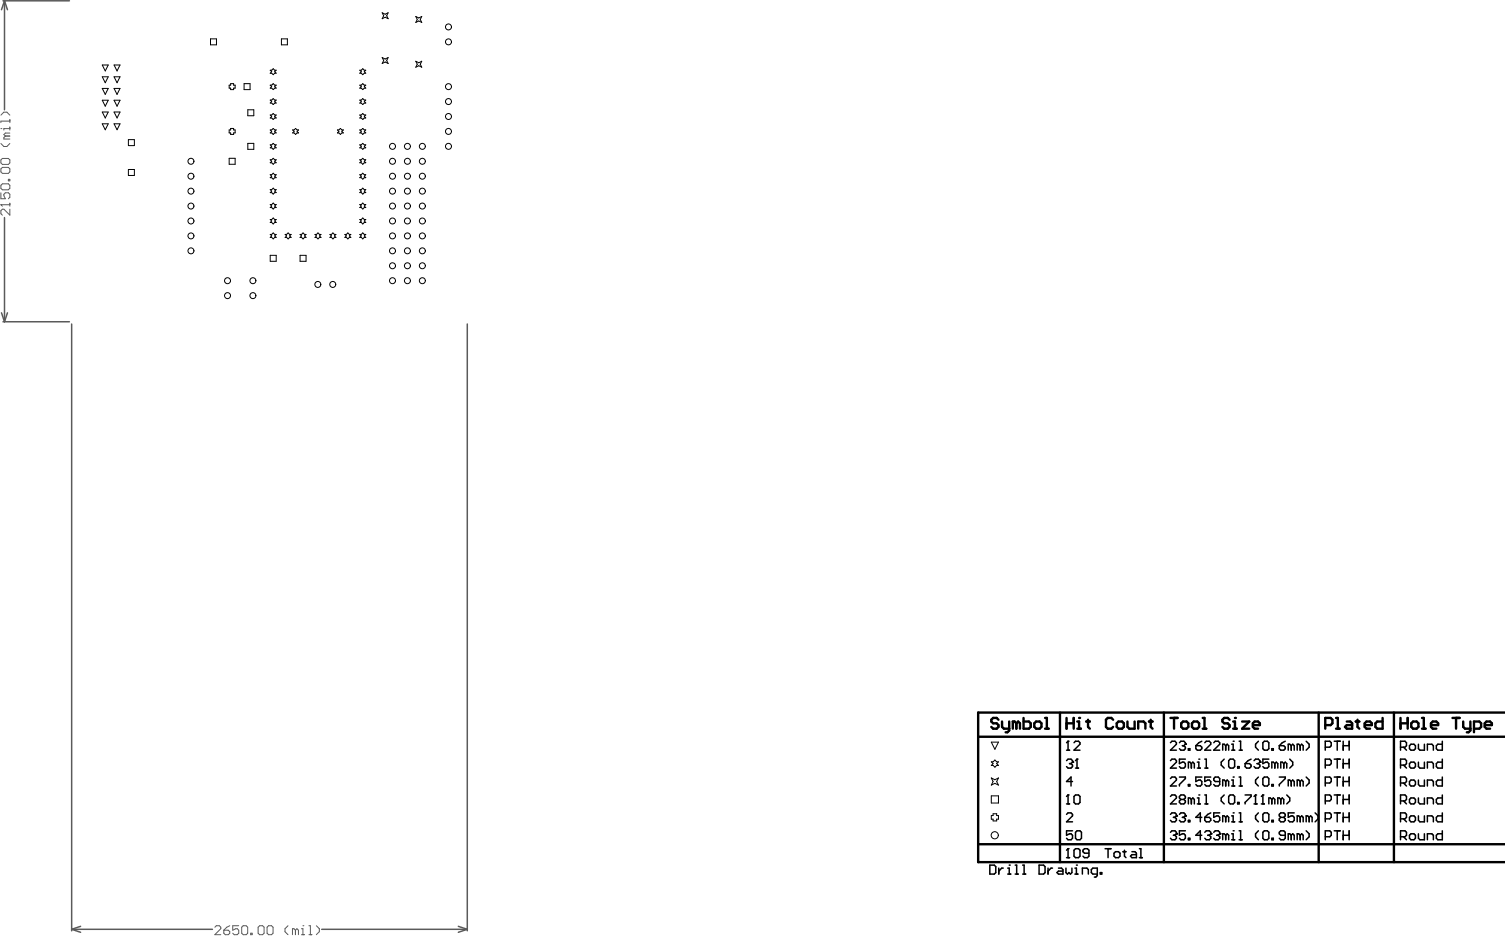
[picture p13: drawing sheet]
<svg xmlns="http://www.w3.org/2000/svg" width="212mm" height="132mm" viewBox="0 0 212 132" stroke-linecap="round" stroke-linejoin="round" font-family="sans-serif">
<g fill="none" stroke="#5a5a5a" stroke-width=".21">
<path d="M.4 .1h9.4M.6 .1l.5 1.3M.6 .1l-.4 1.3M.6 .1v15.4M.6 30.7v14.7M.2 44.1l.4 1.3M.4 45.4h9.4M1.1 44.1l-.5 1.3M10.1 45.7v85.6M65.9 45.7v85.6M10.1 131.1l1.3 .4M10.1 131.1h19.9"/>
<path d="M11.4 130.6l-1.3 .5M45.4 131.1h20.5M64.7 130.6l1.2 .5M65.9 131.1l-1.2 .4"/>
</g>
<g fill="none" stroke="#5a5a5a" stroke-width=".14">
<path d="M.1 18.1h.1M.1 16.2l.4-.4h.5l.4 .4M.8 19.2l-.3 .2v.2h.9M.8 19.2h.6M1.4 16.9v.4M1.4 17.9v.4M1.4 17.1h-1.3v.2M1.4 18.1h-.9v.2M1.4 18.8h-.6l-.3 .2 .3 .2M.1 28.9h.1M.1 22.6l.2-.3h.9l.2 .3v.4l-.2 .2h-.9l-.2-.2zM.1 23.8l.2-.2h.9l.2 .2v.4l-.2 .3h-.9l-.2-.3z"/>
<path d="M.1 26.1l.2-.2h.9l.2 .2v.5l-.2 .2h-.9l-.2-.2zM.1 27.2v.8h.7l-.3-.4v-.2l.3-.2h.4l.2 .2v.4l-.2 .2M.1 28.9h1.3M.1 28.9l.2 .2M.1 20.2l.4 .5h.5l.4-.5M1.2 25.3h.2v.2h-.2zM1.4 28.7v.4M1.4 29.5v.8l-.9-.8h-.2l-.2 .2v.4l.2 .2M30.3 130.8l.2-.2h.4l.3 .2v.2l-.9 .8h.9M31.6 131.2h.6l.2 .2v.2l-.2 .2h-.4l-.2-.2zM32.4 130.6l-.4 .2-.4 .4M33.7 130.6h-.9v.6l.7-.2 .2 .2v.4l-.2 .2h-.4l-.3-.2"/>
<path d="M34.1 130.8l.2-.2h.4l.2 .2v.8l-.2 .2h-.4l-.2-.2zM35.4 131.6h.2v.2h-.2zM36.4 130.8l.2-.2h.5l.2 .2v.8l-.2 .2h-.5l-.2-.2zM37.7 130.8l.2-.2h.4l.2 .2v.8l-.2 .2h-.4l-.2-.2zM40.6 130.6l-.4 .4v.4l.4 .4M41.7 131.2l-.2-.2h-.2v.8M41.7 131.2v.6M41.7 131.2l.2-.2 .2 .2v.6M42.5 131.8h.5M42.5 131h.2v.8M42.7 130.6h.1M43.6 131.8h.4"/>
<path d="M43.6 130.6h.2v1.2M44.6 130.6l.5 .4v.4l-.5 .4"/>
</g>
<g fill="none" stroke="#000" stroke-width=".21">
<path d="M150.5 105.8h.4M150.5 107.3l.2-.2h.4l.2 .2v.2M150.5 114.9l.2-.3h.4l.2 .3v.2l-.8 .8h.8M150.5 113.4h.4M150.7 104.5h.1M150.7 112.1h.1M150.7 119.7h.1M150.7 104.5v1.3M150.7 112.1v1.3M150.7 119.7v1.3M150.7 104.5l-.2 .3M150.7 112.1l-.2 .2"/>
<path d="M150.7 119.7l-.2 .2M150.9 107.7h.2M151.1 107.7l.2 .2v.2l-.2 .2h-.4l-.2-.2M151.3 107.5h.1M151.3 117.2h-.8v.6l.4-.2h.2l.2 .2v.4l-.2 .2h-.4l-.2-.2M151.3 107.5l-.2 .2M151.3 110.2h-.8l.6-.6v1.3M151.6 104.8l.2-.3h.4l.2 .3v.2l-.8 .8h.8M151.6 112.3l.2-.2h.4l.2 .2v.9l-.2 .2h-.4l-.2-.2zM151.6 119.9l.2-.2h.4l.2 .2v.9l-.2 .2h-.4l-.2-.2zM151.8 108.3h.4M151.8 117.4l.2-.2h.4l.2 .2v.8l-.2 .2h-.4l-.2-.2z"/>
<path d="M152 107.1h.1M152 107.1v1.2M152 107.1l-.2 .2M155.9 119.7h.9M156.4 119.7v1.3M158.7 119.9v.9l.2 .2M160.8 119.7h.2v1.3M165.2 104.8l.2-.3h.4l.2 .3v.2l-.8 .8h.8M165.2 107.3l.2-.2h.4l.2 .2v.2l-.8 .8h.8M165.2 109.8l.2-.2h.4l.2 .2v.2l-.8 .9h.8M165.2 112.3l.2-.2h.4l.2 .2v.2l-.8 .9h.8M165.2 114.9l.2-.3h.4l.2 .3v.2"/>
<path d="M165.2 117.4l.2-.2h.4l.2 .2v.2M165.6 115.3h.2M165.6 117.8h.2M165.8 115.3l.2 .2v.2l-.2 .2h-.4l-.2-.2M165.8 117.8l.2 .2v.2l-.2 .2h-.4l-.2-.2M166 115.1h.1M166 117.6h.1M166 115.1l-.2 .2M166 117.6l-.2 .2M166.4 104.8l.2-.3h.5l.2 .3v.2M166.4 109.6h.9v.2l-.9 .8v.3M166.4 114.9l.2-.3h.5l.2 .3v.2"/>
<path d="M166.6 112.8l-.2-.3v-.2l.2-.2h.5l.2 .2v.2l-.2 .3M166.6 112.8l-.2 .2v.2l.2 .2h.5l.2-.2v-.2l-.2-.2M166.6 112.8h.5M166.8 105.2h.3M166.8 115.3h.3M167.1 105.2l.2 .2v.2l-.2 .2h-.5l-.2-.2M167.1 115.3l.2 .2v.2l-.2 .2h-.5l-.2-.2M167.3 105h.1M167.3 115.1h.1M167.3 107.1h-.9v.6l.4-.2h.3l.2 .2v.4l-.2 .2h-.5l-.2-.2M167.3 117.2h-.9v.6l.4-.2h.3l.2 .2v.4l-.2 .2h-.5l-.2-.2M167.3 105l-.2 .2"/>
<path d="M167.3 115.1l-.2 .2M167.7 105.6h.2v.2h-.2zM167.7 110.6h.2v.3h-.2zM167.7 115.7h.2v.2h-.2zM167.7 118.2h.2v.2h-.2zM168.1 107.7l.2-.2 .2 .2v.6M168.1 107.7l-.2-.2h-.2v.8M168.1 112.8l-.2-.3h-.2v.9M168.1 107.7v.6M168.1 112.8v.6M168.1 112.8l.2-.3 .2 .3v.6M168.7 105.2h.7l.2 .2v.2l-.2 .2h-.4l-.3-.2z"/>
<path d="M169 108.3h.4M169 107.5h.2v.8M169 112.5h.2v.9M169 113.4h.4M169.2 107.1h.1M169.2 112.1h.1M169.6 104.5l-.4 .3-.5 .4M169.6 109.6h-.9v.6l.7-.2 .2 .2v.4l-.2 .3h-.4l-.3-.3M169.6 115.3h-.9l.7-.7v1.3M169.6 117.8h-.9l.7-.6v1.2M170 104.8l.2-.3h.4l.3 .3v.2l-.9 .8h.9M170 115.3h.6l.3 .2v.2l-.3 .2h-.4l-.2-.2z"/>
<path d="M170 117.4l.2-.2h.4l.3 .2v.2M170 107.1h.2v1.2M170 108.3h.4M170 112.1h.2v1.3M170 113.4h.4M170.4 117.8h.2M170.6 117.8l.3 .2v.2l-.3 .2h-.4l-.2-.2M170.9 117.6h.1M170.9 109.6h-.9v.6l.6-.2 .3 .2v.4l-.3 .3h-.4l-.2-.3M170.9 114.6l-.5 .3-.4 .4M170.9 117.6l-.3 .2M171.3 104.8l.2-.3h.4l.2 .3v.2l-.8 .8h.8"/>
<path d="M171.3 117.4l.2-.2h.4l.2 .2v.2M171.7 117.8h.2M171.9 117.8l.2 .2v.2l-.2 .2h-.4l-.2-.2M172.1 117.6h.1M172.1 110.2h-.6l-.2-.2v-.2l.2-.2h.4l.2 .2v.8l-.2 .3h-.4l-.2-.3M172.1 114.6h-.8v.7l.4-.2h.2l.2 .2v.4l-.2 .2h-.4l-.2-.2M172.1 117.6l-.2 .2M172.7 107.1l-.4 .4v.4l.4 .4M172.7 112.1l-.4 .4v.5l.4 .4M173 110.2l.2-.2 .2 .2v.7M173 105.2l-.3-.2h-.2v.8M173 110.2l-.3-.2h-.2v.9"/>
<path d="M173 115.3l-.3-.2h-.2v.8M173 117.8l-.3-.2h-.2v.8M173 105.2v.6M173 110.2v.7M173 115.3v.6M173 117.8v.6M173 105.2l.2-.2 .2 .2v.6M173 115.3l.2-.2 .2 .2v.6M173 117.8l.2-.2 .2 .2v.6M173.4 112.3l.2-.2h.4l.2 .2v.9l-.2 .2h-.4l-.2-.2zM173.4 107.3l.2-.2h.4l.2 .2v.8l-.2 .2h-.4l-.2-.2zM173.8 105.8h.4"/>
<path d="M173.8 105h.2v.8M173.8 110h.2v.9M173.8 115.1h.2v.8M173.8 117.6h.2v.8M173.8 110.9h.4M173.8 115.9h.4M173.8 118.4h.4M174 104.5h.1M174 109.6h.1M174 114.6h.1M174 117.2h.1M174.6 108.1h.3v.2h-.3z"/>
<path d="M174.6 113.2h.3v.2h-.3zM174.9 105.8h.4M174.9 104.5h.2v1.3M174.9 109.6h.2v1.3M174.9 114.6h.2v1.3M174.9 117.2h.2v1.2M174.9 110.9h.4M174.9 115.9h.4M174.9 118.4h.4M175.7 107.7h.6l.2 .2v.2l-.2 .2h-.4l-.2-.2zM175.7 112.1h.8v.2l-.8 .9v.2M176.5 107.1l-.4 .2-.4 .4"/>
<path d="M177 107.3l.2-.2h.4l.2 .2v.2M177 113.4h.4M177.2 112.1h.1M177.2 112.1v1.3M177.2 112.1l-.2 .2M177.4 107.7h.2M177.6 104.5l-.4 .5v.4l.4 .4M177.6 109.6l-.4 .4v.4l.4 .5M177.6 114.6l-.4 .5v.4l.4 .4M177.6 117.2l-.4 .4v.4l.4 .4M177.6 107.7l.2 .2v.2l-.2 .2h-.4l-.2-.2M177.8 107.5h.1"/>
<path d="M177.8 107.5l-.2 .2M178 113.4h.4M178.2 112.1h.1M178.2 104.8l.2-.3h.4l.2 .3v.8l-.2 .2h-.4l-.2-.2zM178.2 109.8l.2-.2h.4l.2 .2v.8l-.2 .3h-.4l-.2-.3zM178.2 114.9l.2-.3h.4l.2 .3v.8l-.2 .2h-.4l-.2-.2zM178.2 117.4l.2-.2h.4l.2 .2v.8l-.2 .2h-.4l-.2-.2zM178.2 112.1v1.3M178.2 112.1l-.2 .2M179 107.1h-.8v.6l.4-.2h.2l.2 .2v.4l-.2 .2h-.4l-.2-.2M179.5 105.6h.2v.2h-.2zM179.5 112.8l-.2-.3h-.3v.9"/>
<path d="M179.5 110.6h.2v.3h-.2zM179.5 112.8v.6M179.5 115.7h.2v.2h-.2zM179.5 118.2h.2v.2h-.2zM179.5 112.8l.2-.3 .2 .3v.6M179.9 107.7l.2-.2 .2 .2v.6M179.9 107.7l-.2-.2h-.2v.8M179.9 107.7v.6M180.5 105.2h.7l.2 .2v.2l-.2 .2h-.5l-.2-.2zM180.5 109.6h.9v.2l-.9 .8v.3M180.7 115.3l-.2-.2v-.2l.2-.3h.5l.2 .3v.2l-.2 .2M180.7 115.3l-.2 .2v.2l.2 .2h.5l.2-.2v-.2l-.2-.2"/>
<path d="M180.7 112.8l-.2-.3h-.2v.9M180.7 112.8v.6M180.7 112.8l.2-.3 .3 .3v.6M180.7 115.3h.5M181.2 107.7l-.3-.2h-.2v.8M181.2 107.7v.6M181.2 107.7l.2-.2 .2 .2v.6M181.4 104.5l-.5 .3-.4 .4M181.4 117.8h-.7l-.2-.2v-.2l.2-.2h.5l.2 .2v.8l-.2 .2h-.5l-.2-.2M181.6 112.1l.4 .4v.5l-.4 .4M182 107.1l.4 .4v.4l-.4 .4M182.2 105.2l-.2-.2h-.2v.8"/>
<path d="M182.2 110.2l-.2-.2h-.2v.9M182.2 117.8l-.2-.2h-.2v.8M182.2 105.2v.6M182.2 110.2v.7M182.2 117.8v.6M182.2 105.2l.2-.2 .2 .2v.6M182.2 110.2l.2-.2 .2 .2v.7M182.2 117.8l.2-.2 .2 .2v.6M182.6 114.6h-.8v.7l.4-.2h.2l.2 .2v.4l-.2 .2h-.4l-.2-.2M183.5 105.2l-.2-.2h-.3v.8M183.5 115.3l-.2-.2h-.3v.8M183.5 110.2l-.2-.2h-.3v.9"/>
<path d="M183.5 117.8l-.2-.2h-.3v.8M183.5 105.2v.6M183.5 110.2v.7M183.5 115.3v.6M183.5 117.8v.6M183.5 105.2l.2-.2 .2 .2v.6M183.5 110.2l.2-.2 .2 .2v.7M183.5 115.3l.2-.2 .2 .2v.6M183.5 117.8l.2-.2 .2 .2v.6M184.3 104.5l.4 .5v.4l-.4 .4M184.3 109.6l.4 .4v.4l-.4 .5M184.3 117.2l.4 .4v.4l-.4 .4"/>
<path d="M184.7 115.3v.6M184.7 115.3l-.2-.2h-.2v.8M184.7 115.3l.2-.2 .3 .2v.6M185.6 114.6l.4 .5v.4l-.4 .4M187 105.4h.6l.3-.2v-.4l-.3-.3h-.6v1.3M187 107.9h.6l.3-.2v-.4l-.3-.2h-.6v1.2M187 110.4h.6l.3-.2v-.4l-.3-.2h-.6v1.3M187 113h.6l.3-.2v-.5l-.3-.2h-.6v1.3M187 115.5h.6l.3-.2v-.4l-.3-.3h-.6v1.3M187 118h.6l.3-.2v-.4l-.3-.2h-.6v1.2M188.3 104.5h.8M188.3 107.1h.8"/>
<path d="M188.3 109.6h.8M188.3 112.1h.8M188.3 114.6h.8M188.3 117.2h.8M188.7 104.5v1.3M188.7 107.1v1.2M188.7 109.6v1.3M188.7 112.1v1.3M188.7 114.6v1.3M188.7 117.2v1.2M189.5 105.2h.9M189.5 104.5v1.3"/>
<path d="M189.5 107.1v1.2M189.5 109.6v1.3M189.5 112.1v1.3M189.5 114.6v1.3M189.5 117.2v1.2M189.5 107.7h.9M189.5 110.2h.9M189.5 112.8h.9M189.5 115.3h.9M189.5 117.8h.9M190.4 104.5v1.3M190.4 107.1v1.2"/>
<path d="M190.4 109.6v1.3M190.4 112.1v1.3M190.4 114.6v1.3M190.4 117.2v1.2M197.6 105.4h.7l.2-.2v-.4l-.2-.3h-.7v1.3M197.6 107.9h.7l.2-.2v-.4l-.2-.2h-.7v1.2M197.6 110.4h.7l.2-.2v-.4l-.2-.2h-.7v1.3M197.6 113h.7l.2-.2v-.5l-.2-.2h-.7v1.3M197.6 115.5h.7l.2-.2v-.4l-.2-.3h-.7v1.3M197.6 118h.7l.2-.2v-.4l-.2-.2h-.7v1.2M198 105.4l.5 .4M198 107.9l.5 .4"/>
<path d="M198 110.4l.5 .5M198 113l.5 .4M198 115.5l.5 .4M198 118l.5 .4M198.9 105.2l.2-.2h.4l.2 .2v.4l-.2 .2h-.4l-.2-.2zM198.9 107.7l.2-.2h.4l.2 .2v.4l-.2 .2h-.4l-.2-.2zM198.9 110.2l.2-.2h.4l.2 .2v.4l-.2 .3h-.4l-.2-.3zM198.9 112.8l.2-.3h.4l.2 .3v.4l-.2 .2h-.4l-.2-.2zM198.9 115.3l.2-.2h.4l.2 .2v.4l-.2 .2h-.4l-.2-.2zM198.9 117.8l.2-.2h.4l.2 .2v.4l-.2 .2h-.4l-.2-.2zM200.2 105v.6l.2 .2h.6v-.8M200.2 107.5v.6l.2 .2h.6v-.8"/>
<path d="M200.2 110v.6l.2 .3h.6v-.9M200.2 112.5v.7l.2 .2h.6v-.9M200.2 115.1v.6l.2 .2h.6v-.8M200.2 117.6v.6l.2 .2h.6v-.8M201.4 105.8v-.8h.7l.2 .2v.6M201.4 108.3v-.8h.7l.2 .2v.6M201.4 110.9v-.9h.7l.2 .2v.7M201.4 113.4v-.9h.7l.2 .3v.6M201.4 115.9v-.8h.7l.2 .2v.6M201.4 118.4v-.8h.7l.2 .2v.6M203.5 104.5v1.3h-.6l-.2-.2v-.4l.2-.2h.6M203.5 107.1v1.2h-.6l-.2-.2v-.4l.2-.2h.6"/>
<path d="M203.5 109.6v1.3h-.6l-.2-.3v-.4l.2-.2h.6M203.5 112.1v1.3h-.6l-.2-.2v-.4l.2-.3h.6M203.5 114.6v1.3h-.6l-.2-.2v-.4l.2-.2h.6M203.5 117.2v1.2h-.6l-.2-.2v-.4l.2-.2h.6M139.7 122h.6l.2 .2v.9l-.2 .2h-.6zM140.9 122.4v.9M141.6 122.4h-.2l-.5 .5M142.2 123.3h.4M142.2 122.4h.2v.9M142.4 122h.1M143.3 123.3h.4M143.3 122h.2v1.3"/>
<path d="M144.3 123.3h.4M144.3 122h.2v1.3M146.6 122h.7l.2 .2v.9l-.2 .2h-.7zM147.9 122.4v.9M148.5 122.4h-.2l-.4 .5M149.4 122.4h.4l.2 .2v.7h-.6l-.2-.2 .2-.2h.6M150.4 122.4v.7l.2 .2 .2-.2 .2 .2 .3-.2v-.7M150.5 121h.4M151.7 123.3h.4M151.7 122.4h.2v.9M151.9 122h.1M152.7 123.3v-.9h.7l.2 .2v.7"/>
<path d="M153.7 120.3h-.7l-.2-.2v-.2l.2-.2h.5l.2 .2v.9l-.2 .2h-.5l-.2-.2M154.8 123.3h-.6l-.2-.2v-.5l.2-.2h.6v1.1l-.2 .2h-.2M155.3 123.1h.2v.2h-.2zM157.2 120.3l.2-.2h.4l.2 .2v.5l-.2 .2h-.4l-.2-.2zM158.5 120.1h.4M159.7 120.1h.5l.2 .2v.7h-.7l-.2-.2 .2-.3h.7M160.8 121h.4"/>
</g>
<g fill="none" stroke="#000" stroke-width=".14">
<path d="M14.4 17.5h.9l-.4 .8zM14.4 15.8h.9l-.4 .8zM14.4 14.1h.9l-.4 .9zM14.4 10.8h.9l-.4 .9zM14.4 9.2h.9l-.4 .8zM14.4 12.5h.9l-.4 .8zM16.1 17.5h.8l-.4 .8zM16.1 14.1h.8l-.4 .9zM16.1 15.8h.8l-.4 .8zM16.1 12.5h.8l-.4 .8zM16.1 10.8h.8l-.4 .9zM16.1 9.2h.8l-.4 .8z"/>
<path d="M18.1 19.7h.9v.8h-.9zM29.7 5.5h.8v.8h-.8zM32.3 12h.2v-.2h.5v.2h.2v.4h-.2v.2h-.5v-.2h-.2zM32.3 18.3h.2v-.2h.5v.2h.2v.4h-.2v.3h-.5v-.3h-.2zM34.4 11.8h.9v.8h-.9zM35 15.5h.8v.8h-.8zM38.1 14.1h.2l.3-.2 .2 .2h.2l-.2 .2 .2 .2h-.2l-.2 .2-.3-.2h-.2l.2-.2zM38.1 18.3h.2l.3-.2 .2 .2h.2l-.2 .2 .2 .2h-.2l-.2 .3-.3-.3h-.2l.2-.2zM38.1 9.9h.2l.3-.2 .2 .2h.2l-.2 .2 .2 .2h-.2l-.2 .2-.3-.2h-.2l.2-.2zM38.1 16.2h.2l.3-.2 .2 .2h.2l-.2 .2 .2 .2h-.2l-.2 .3-.3-.3h-.2l.2-.2zM38.1 12h.2l.3-.2 .2 .2h.2l-.2 .2 .2 .2h-.2l-.2 .2-.3-.2h-.2l.2-.2zM39.7 5.5h.9v.8h-.9z"/>
<path d="M41.3 18.3h.2l.2-.2 .2 .2h.2l-.2 .2 .2 .2h-.2l-.2 .3-.2-.3h-.2l.2-.2zM47.6 18.3h.2l.2-.2 .2 .2h.3l-.3 .2 .3 .2h-.3l-.2 .3-.2-.3h-.2l.2-.2zM50.8 18.3h.2l.2-.2 .2 .2h.2l-.2 .2 .2 .2h-.2l-.2 .3-.2-.3h-.2l.2-.2zM50.8 9.9h.2l.2-.2 .2 .2h.2l-.2 .2 .2 .2h-.2l-.2 .2-.2-.2h-.2l.2-.2zM50.8 14.1h.2l.2-.2 .2 .2h.2l-.2 .2 .2 .2h-.2l-.2 .2-.2-.2h-.2l.2-.2zM50.8 16.2h.2l.2-.2 .2 .2h.2l-.2 .2 .2 .2h-.2l-.2 .3-.2-.3h-.2l.2-.2zM50.8 12h.2l.2-.2 .2 .2h.2l-.2 .2 .2 .2h-.2l-.2 .2-.2-.2h-.2l.2-.2zM53.9 1.8l.5 .2 .4-.2-.2 .4 .2 .4-.4-.2-.5 .2 .2-.4zM53.9 8.1l.5 .2 .4-.2-.2 .4 .2 .5-.4-.3-.5 .3 .2-.5zM58.7 8.6l.4 .3 .4-.3-.2 .5 .2 .4-.4-.2-.4 .2 .2-.4zM58.7 2.3l.4 .2 .4-.2-.2 .4 .2 .5-.4-.2-.4 .2 .2-.5zM18.1 23.9h.9v.8h-.9z"/>
<path d="M32.3 22.3h.9v.9h-.9zM35 20.2h.8v.9h-.8zM38.1 36h.9v.9h-.9zM38.1 33.1h.2l.3-.2 .2 .2h.2l-.2 .2 .2 .2h-.2l-.2 .2-.3-.2h-.2l.2-.2zM38.1 24.6h.2l.3-.2 .2 .2h.2l-.2 .3 .2 .2h-.2l-.2 .2-.3-.2h-.2l.2-.2zM38.1 31h.2l.3-.3 .2 .3h.2l-.2 .2 .2 .2h-.2l-.2 .2-.3-.2h-.2l.2-.2zM38.1 22.5h.2l.3-.2 .2 .2h.2l-.2 .2 .2 .3h-.2l-.2 .2-.3-.2h-.2l.2-.3zM38.1 26.7h.2l.3-.2 .2 .2h.2l-.2 .3 .2 .2h-.2l-.2 .2-.3-.2h-.2l.2-.2zM38.1 28.9h.2l.3-.3 .2 .3h.2l-.2 .2 .2 .2h-.2l-.2 .2-.3-.2h-.2l.2-.2zM38.1 20.4h.2l.3-.2 .2 .2h.2l-.2 .2 .2 .3h-.2l-.2 .2-.3-.2h-.2l.2-.3zM40.2 33.1h.2l.3-.2 .2 .2h.2l-.2 .2 .2 .2h-.2l-.2 .2-.3-.2h-.2l.2-.2zM42.3 36h.9v.9h-.9z"/>
<path d="M42.3 33.1h.3l.2-.2 .2 .2h.2l-.2 .2 .2 .2h-.2l-.2 .2-.2-.2h-.3l.3-.2zM44.5 33.1h.2l.2-.2 .2 .2h.2l-.2 .2 .2 .2h-.2l-.2 .2-.2-.2h-.2l.2-.2zM46.6 33.1h.2l.2-.2 .2 .2h.2l-.2 .2 .2 .2h-.2l-.2 .2-.2-.2h-.2l.2-.2zM48.7 33.1h.2l.2-.2 .2 .2h.2l-.2 .2 .2 .2h-.2l-.2 .2-.2-.2h-.2l.2-.2zM50.8 20.4h.2l.2-.2 .2 .2h.2l-.2 .2 .2 .3h-.2l-.2 .2-.2-.2h-.2l.2-.3zM50.8 33.1h.2l.2-.2 .2 .2h.2l-.2 .2 .2 .2h-.2l-.2 .2-.2-.2h-.2l.2-.2zM50.8 28.9h.2l.2-.3 .2 .3h.2l-.2 .2 .2 .2h-.2l-.2 .2-.2-.2h-.2l.2-.2zM50.8 31h.2l.2-.3 .2 .3h.2l-.2 .2 .2 .2h-.2l-.2 .2-.2-.2h-.2l.2-.2zM50.8 22.5h.2l.2-.2 .2 .2h.2l-.2 .2 .2 .3h-.2l-.2 .2-.2-.2h-.2l.2-.3zM50.8 26.7h.2l.2-.2 .2 .2h.2l-.2 .3 .2 .2h-.2l-.2 .2-.2-.2h-.2l.2-.2zM50.8 24.6h.2l.2-.2 .2 .2h.2l-.2 .3 .2 .2h-.2l-.2 .2-.2-.2h-.2l.2-.2zM139.9 104.7h1l-.5 1z"/>
<path d="M139.9 107.4h.2l.3-.2 .2 .2h.3l-.3 .3 .3 .3h-.3l-.2 .2-.3-.2h-.2l.2-.3zM139.9 109.7l.5 .3 .5-.3-.3 .5 .3 .5-.5-.2-.5 .2 .2-.5zM139.9 112.2h1v1.1h-1zM139.9 115h.2v-.2h.5v.2h.3v.5h-.3v.3h-.5v-.3h-.2z"/>
<circle cx="63.3" cy="14.3" r=".42"/>
<circle cx="63.3" cy="5.9" r=".42"/>
<circle cx="63.3" cy="3.8" r=".42"/>
<circle cx="63.3" cy="12.2" r=".42"/>
<circle cx="63.3" cy="16.4" r=".42"/>
<circle cx="63.3" cy="18.5" r=".42"/>
<circle cx="26.9" cy="27" r=".42"/>
<circle cx="26.9" cy="29.1" r=".42"/>
<circle cx="26.9" cy="35.4" r=".42"/>
<circle cx="26.9" cy="22.7" r=".42"/>
<circle cx="26.9" cy="33.3" r=".42"/>
<circle cx="26.9" cy="24.9" r=".42"/>
<circle cx="26.9" cy="31.2" r=".42"/>
<circle cx="32.1" cy="39.6" r=".42"/>
<circle cx="35.7" cy="39.6" r=".42"/>
<circle cx="55.4" cy="27" r=".42"/>
<circle cx="55.4" cy="20.6" r=".42"/>
<circle cx="55.4" cy="29.1" r=".42"/>
<circle cx="55.4" cy="35.4" r=".42"/>
<circle cx="55.4" cy="22.7" r=".42"/>
<circle cx="55.4" cy="39.6" r=".42"/>
<circle cx="55.4" cy="33.3" r=".42"/>
<circle cx="55.4" cy="37.5" r=".42"/>
<circle cx="55.4" cy="24.9" r=".42"/>
<circle cx="55.4" cy="31.2" r=".42"/>
<circle cx="57.5" cy="27" r=".42"/>
<circle cx="57.5" cy="35.4" r=".42"/>
<circle cx="57.5" cy="22.7" r=".42"/>
<circle cx="57.5" cy="29.1" r=".42"/>
<circle cx="57.5" cy="20.6" r=".42"/>
<circle cx="57.5" cy="24.9" r=".42"/>
<circle cx="57.5" cy="37.5" r=".42"/>
<circle cx="57.5" cy="33.3" r=".42"/>
<circle cx="57.5" cy="39.6" r=".42"/>
<circle cx="57.5" cy="31.2" r=".42"/>
<circle cx="59.6" cy="27" r=".42"/>
<circle cx="59.6" cy="29.1" r=".42"/>
<circle cx="59.6" cy="20.6" r=".42"/>
<circle cx="59.6" cy="22.7" r=".42"/>
<circle cx="59.6" cy="35.4" r=".42"/>
<circle cx="59.6" cy="39.6" r=".42"/>
<circle cx="59.6" cy="24.9" r=".42"/>
<circle cx="59.6" cy="33.3" r=".42"/>
<circle cx="59.6" cy="37.5" r=".42"/>
<circle cx="59.6" cy="31.2" r=".42"/>
<circle cx="63.3" cy="20.6" r=".42"/>
<circle cx="32.1" cy="41.7" r=".42"/>
<circle cx="35.7" cy="41.7" r=".42"/>
<circle cx="44.9" cy="40.1" r=".42"/>
<circle cx="47" cy="40.1" r=".42"/>
<circle cx="140.4" cy="117.8" r=".51"/>
</g>
<g fill="none" stroke="#000" stroke-width=".34">
<path d="M138 103.9h74.4M138 119.1h74.4M140.9 101.5l-.3-.2h-.5l-.2 .2v.3l.2 .2h.5l.3 .3v.2l-.3 .3h-.5l-.2-.3M141.4 101.8v.7l.3 .3h.7M142.4 101.8v1.2l-.2 .3h-.3M143.4 102l.3-.2 .2 .2v.8M143.4 102l-.2-.2h-.3v1M143.4 102v.8M144.4 101.3v1.5h.8l.2-.3v-.5l-.2-.2h-.8M146 102l.2-.2h.5l.3 .2v.5l-.3 .3h-.5l-.2-.3zM147.5 101.3h.2v1.5M147.5 102.8h.5"/>
<path d="M149.6 100.5v21.1M150.5 102h1M150.5 101.3v1.5M151.5 101.3v1.5M152 102.8h.5M152 101.8h.3v1M153.3 101.8h.5M153.5 101.5v1l.3 .3M157.1 101.5l-.3-.2h-.5l-.2 .2v1l.2 .3h.5l.3-.3M157.6 102l.2-.2h.5l.3 .2v.5l-.3 .3h-.5l-.2-.3zM159.1 101.8v.7l.2 .3h.8v-1M160.6 102.8v-1h.8l.2 .2v.8"/>
<path d="M162.1 101.8h.5M162.4 101.5v1l.2 .3M164.2 100.5v21.1M165.2 101.3h1M165.7 101.3v1.5M166.7 102l.2-.2h.5l.3 .2v.5l-.3 .3h-.5l-.2-.3zM168.2 102l.3-.2h.5l.2 .2v.5l-.2 .3h-.5l-.3-.3zM169.7 101.3h.3v1.5M169.7 102.8h.5M173.5 101.5l-.2-.2h-.6l-.2 .2v.3l.2 .2h.6l.2 .3v.2l-.2 .3h-.6l-.2-.3M174 102.8h.5M174 101.8h.3v1"/>
<path d="M175.3 101.8h1l-1 1h1M176.8 102.3h1v-.3l-.3-.2h-.5l-.2 .2v.5l.2 .3h.5M186.1 100.5v21.1M187 102.3h.8l.2-.3v-.5l-.2-.2h-.8v1.5M188.5 101.3h.3v1.5M188.5 102.8h.5M190 101.8h.5l.3 .2v.8h-.8l-.2-.3 .2-.2h.8M191.3 101.8h.5M191.6 101.5v1l.2 .3M192.6 102.3h1v-.3l-.3-.2h-.5l-.2 .2v.5l.2 .3h.5M195.1 101.3v1.5h-.8l-.2-.3v-.5l.2-.2h.8M196.7 100.5v21.1"/>
<path d="M197.6 102h1M197.6 101.3v1.5M198.6 101.3v1.5M199.1 102l.3-.2h.5l.3 .2v.5l-.3 .3h-.5l-.3-.3zM200.7 101.3h.2v1.5M200.7 102.8h.5M201.9 102.3h1v-.3l-.2-.2h-.5l-.3 .2v.5l.3 .3h.5M205 101.3h1M205.5 101.3v1.5M206.5 101.8v.7l.2 .3h.8M207.5 101.8v1.2l-.3 .3h-.2M208 102.8h.8l.2-.3v-.5l-.2-.2h-.8v1.5"/>
<path d="M209.5 102.3h1v-.3l-.2-.2h-.5l-.3 .2v.5l.3 .3h.5M212.4 100.5h-74.4v21.1h74.4"/>
</g>
<g fill="#000">
<circle cx="152.3" cy="101.3" r=".17"/>
<circle cx="174.3" cy="101.3" r=".17"/>
</g>
</svg>
